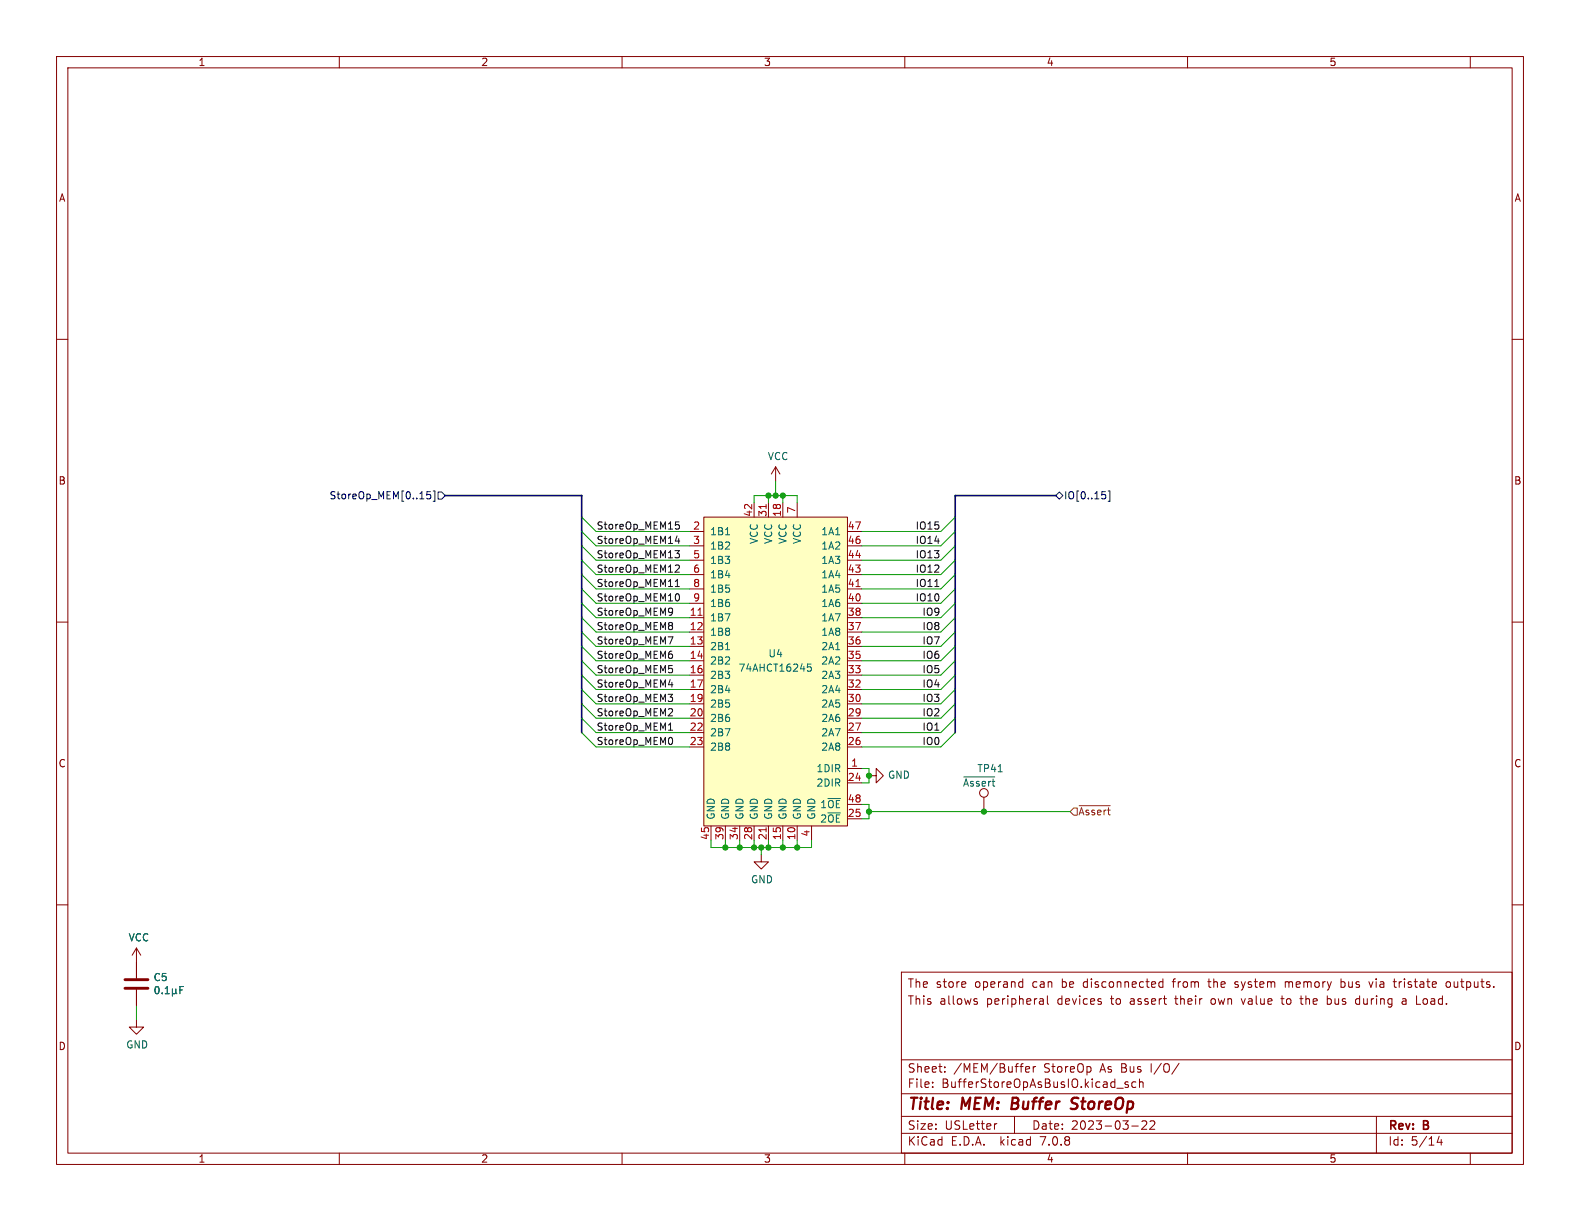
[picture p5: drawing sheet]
<svg xmlns="http://www.w3.org/2000/svg" width="279mm" height="216mm" viewBox="0 0 279 216" stroke-linecap="round" stroke-linejoin="round" font-family="sans-serif">
<defs><g id="words">
<g font-size="2.8" fill="#840000">
<text x="160.4" y="196.8">Title:</text>
<text x="170.1" y="196.8">MEM:</text>
<text x="179.7" y="196.8">Buffer</text>
<text x="191.1" y="196.8">StoreOp</text>
</g>
<g font-size="2.1" fill="#840000">
<text x="160.4" y="177.9">This</text>
<text x="160.4" y="174.9">The</text>
<text x="165.5" y="174.9">store</text>
<text x="166.1" y="177.9">allows</text>
<text x="172.4" y="174.9">operand</text>
<text x="174.5" y="177.9">peripheral</text>
<text x="182.7" y="174.9">can</text>
<text x="187.2" y="177.9">devices</text>
<text x="188" y="174.9">be</text>
<text x="192" y="174.9">disconnected</text>
<text x="196.7" y="177.9">to</text>
<text x="200.3" y="177.9">assert</text>
<text x="208" y="174.9">from</text>
<text x="208.4" y="177.9">their</text>
<text x="214.4" y="174.9">the</text>
<text x="214.9" y="177.9">own</text>
<text x="219.2" y="174.9">system</text>
<text x="220.4" y="177.9">value</text>
<text x="227.7" y="177.9">to</text>
<text x="228.2" y="174.9">memory</text>
<text x="231.2" y="177.9">the</text>
<text x="236" y="177.9">bus</text>
<text x="238.3" y="174.9">bus</text>
<text x="241.2" y="177.9">during</text>
<text x="243.5" y="174.9">via</text>
<text x="248" y="174.9">tristate</text>
<text x="249.6" y="177.9">a</text>
<text x="252.2" y="177.9">Load.</text>
<text x="257.4" y="174.9">outputs.</text>
<text x="160.4" y="189.9">Sheet:</text>
<text x="168.6" y="189.9">/MEM/Buffer</text>
<text x="184.6" y="189.9">StoreOp</text>
<text x="194.7" y="189.9">As Bus</text>
<text x="203.9" y="189.9">I/O/</text>
<text x="160.4" y="192.6">File:</text>
<text x="166.5" y="192.6">BufferStoreOpAsBusIO.kicad_sch</text>
<text x="160.4" y="202.8">KiCad</text>
<text x="160.4" y="200">Size:</text>
<text x="167.1" y="200">USLetter</text>
<text x="168.1" y="202.8">E.D.A.</text>
<text x="177" y="202.8">kicad</text>
<text x="182.4" y="200">Date:</text>
<text x="184.2" y="202.8">7.0.8</text>
<text x="189.4" y="200">2023-03-22</text>
<text x="245.4" y="200.2">Rev:</text>
<text x="245.4" y="202.8">Id:</text>
<text x="249.5" y="202.8">5/14</text>
<text x="251.8" y="200.2">B</text>
</g>
<g font-size="1.8" fill="#840000">
<text x="35" y="11.9">1</text>
<text x="85" y="11.9">2</text>
<text x="135" y="11.9">3</text>
<text x="185" y="11.9">4</text>
<text x="235" y="11.9">5</text>
<text x="10.3" y="35.9">A</text>
<text x="267.7" y="35.9">A</text>
<text x="10.3" y="85.9">B</text>
<text x="267.7" y="85.9">B</text>
<text x="10.3" y="135.9">C</text>
<text x="267.7" y="135.9">C</text>
<text x="10.3" y="185.9">D</text>
<text x="267.7" y="185.9">D</text>
<text x="35" y="205.8">1</text>
<text x="85" y="205.8">2</text>
<text x="135" y="205.8">3</text>
<text x="185" y="205.8">4</text>
<text x="235" y="205.8">5</text>
</g>
<g font-size="1.8" fill="#006464">
<text x="135.7" y="81.6">VCC</text>
<text x="125.5" y="94.8">1B1</text>
<text x="145.1" y="94.8">1A1</text>
<text x="125.5" y="97.4">1B2</text>
<text x="125.5" y="99.9">1B3</text>
<text x="134.2" y="96.3" transform="rotate(-90 134.2 96.3)">VCC</text>
<text x="136.8" y="96.3" transform="rotate(-90 136.8 96.3)">VCC</text>
<text x="139.3" y="96.3" transform="rotate(-90 139.3 96.3)">VCC</text>
<text x="141.8" y="96.3" transform="rotate(-90 141.8 96.3)">VCC</text>
<text x="145.1" y="99.9">1A3</text>
<text x="145.1" y="97.4">1A2</text>
<text x="125.5" y="102.5">1B4</text>
<text x="125.5" y="105">1B5</text>
<text x="125.5" y="107.5">1B6</text>
<text x="145.1" y="107.5">1A6</text>
<text x="145.1" y="105">1A5</text>
<text x="145.1" y="102.5">1A4</text>
<text x="125.5" y="110.1">1B7</text>
<text x="125.5" y="112.6">1B8</text>
<text x="145.1" y="112.6">1A8</text>
<text x="145.1" y="110.1">1A7</text>
<text x="125.5" y="115.2">2B1</text>
<text x="125.5" y="117.7">2B2</text>
<text x="130.5" y="119">74AHCT16245</text>
<text x="135.8" y="116.4">U4</text>
<text x="145.1" y="117.7">2A2</text>
<text x="145.1" y="115.2">2A1</text>
<text x="125.5" y="120.2">2B3</text>
<text x="125.5" y="122.8">2B4</text>
<text x="125.5" y="125.3">2B5</text>
<text x="145.1" y="125.3">2A5</text>
<text x="145.1" y="122.8">2A4</text>
<text x="145.1" y="120.2">2A3</text>
<text x="125.5" y="127.9">2B6</text>
<text x="125.5" y="130.4">2B7</text>
<text x="145.1" y="130.4">2A7</text>
<text x="145.1" y="127.9">2A6</text>
<text x="125.5" y="132.9">2B8</text>
<text x="144.3" y="136.8">1DIR</text>
<text x="145.1" y="132.9">2A8</text>
<text x="156.9" y="137.9">GND</text>
<text x="172.7" y="136.8">TP41</text>
<text x="144.3" y="139.3">2DIR</text>
<text x="145" y="143.1">1~{OE}</text>
<text x="170.2" y="139.3">~{Assert}</text>
<text x="126.6" y="145" transform="rotate(-90 126.6 145)">GND</text>
<text x="129.1" y="145" transform="rotate(-90 129.1 145)">GND</text>
<text x="131.7" y="145" transform="rotate(-90 131.7 145)">GND</text>
<text x="134.2" y="145" transform="rotate(-90 134.2 145)">GND</text>
<text x="136.8" y="145" transform="rotate(-90 136.8 145)">GND</text>
<text x="139.3" y="145" transform="rotate(-90 139.3 145)">GND</text>
<text x="141.8" y="145" transform="rotate(-90 141.8 145)">GND</text>
<text x="144.4" y="145" transform="rotate(-90 144.4 145)">GND</text>
<text x="145" y="145.6">2~{OE}</text>
<text x="132.7" y="156.4">GND</text>
<text x="22.6" y="166.6">VCC</text>
<text x="27.1" y="173.7">C5</text>
<text x="22.2" y="185.6">GND</text>
</g>
<g font-size="1.8" fill="#000084">
<text x="58.2" y="88.5">StoreOp_MEM[0..15]</text>
<text x="188.1" y="88.5">IO[0..15]</text>
</g>
<g font-size="1.8" fill="#0f0f0f">
<text x="105.4" y="93.7">StoreOp_MEM15</text>
<text x="161.8" y="93.7">IO15</text>
<text x="105.4" y="96.3">StoreOp_MEM14</text>
<text x="105.4" y="101.3">StoreOp_MEM12</text>
<text x="105.4" y="98.8">StoreOp_MEM13</text>
<text x="161.8" y="101.3">IO12</text>
<text x="161.8" y="98.8">IO13</text>
<text x="161.8" y="96.3">IO14</text>
<text x="105.4" y="103.9">StoreOp_MEM11</text>
<text x="105.4" y="106.4">StoreOp_MEM10</text>
<text x="161.8" y="103.9">IO11</text>
<text x="161.8" y="106.4">IO10</text>
<text x="105.4" y="109">StoreOp_MEM9</text>
<text x="105.4" y="111.5">StoreOp_MEM8</text>
<text x="163" y="111.5">IO8</text>
<text x="163" y="109">IO9</text>
<text x="105.4" y="114">StoreOp_MEM7</text>
<text x="105.4" y="116.6">StoreOp_MEM6</text>
<text x="105.4" y="119.1">StoreOp_MEM5</text>
<text x="163" y="116.6">IO6</text>
<text x="163" y="114">IO7</text>
<text x="163" y="119.1">IO5</text>
<text x="105.4" y="121.7">StoreOp_MEM4</text>
<text x="105.4" y="124.2">StoreOp_MEM3</text>
<text x="163" y="124.2">IO3</text>
<text x="163" y="121.7">IO4</text>
<text x="105.4" y="131.8">StoreOp_MEM0</text>
<text x="105.4" y="126.7">StoreOp_MEM2</text>
<text x="105.4" y="129.3">StoreOp_MEM1</text>
<text x="163" y="131.8">IO0</text>
<text x="163" y="126.7">IO2</text>
<text x="163" y="129.3">IO1</text>
</g>
<g font-size="1.8" fill="#a90000">
<text x="122.5" y="93.7">2</text>
<text x="133.1" y="91.5" transform="rotate(-90 133.1 91.5)">42</text>
<text x="135.6" y="91.5" transform="rotate(-90 135.6 91.5)">31</text>
<text x="138.2" y="91.5" transform="rotate(-90 138.2 91.5)">18</text>
<text x="140.7" y="90.9" transform="rotate(-90 140.7 90.9)">7</text>
<text x="149.8" y="93.7">47</text>
<text x="122.5" y="96.3">3</text>
<text x="122.5" y="98.8">5</text>
<text x="122.5" y="101.3">6</text>
<text x="149.8" y="101.3">43</text>
<text x="149.8" y="98.8">44</text>
<text x="149.8" y="96.3">46</text>
<text x="122.5" y="103.9">8</text>
<text x="122.5" y="106.4">9</text>
<text x="149.8" y="106.4">40</text>
<text x="149.8" y="103.9">41</text>
<text x="121.9" y="109">11</text>
<text x="121.9" y="111.5">12</text>
<text x="149.8" y="111.5">37</text>
<text x="149.8" y="109">38</text>
<text x="121.9" y="114">13</text>
<text x="121.9" y="116.6">14</text>
<text x="121.9" y="119.1">16</text>
<text x="149.8" y="119.1">33</text>
<text x="149.8" y="116.6">35</text>
<text x="149.8" y="114">36</text>
<text x="121.9" y="121.7">17</text>
<text x="121.9" y="124.2">19</text>
<text x="149.8" y="124.2">30</text>
<text x="149.8" y="121.7">32</text>
<text x="121.9" y="126.7">20</text>
<text x="121.9" y="129.3">22</text>
<text x="121.9" y="131.8">23</text>
<text x="149.8" y="131.8">26</text>
<text x="149.8" y="129.3">27</text>
<text x="149.8" y="126.7">29</text>
<text x="150.4" y="135.6">1</text>
<text x="149.8" y="138.2">24</text>
<text x="149.8" y="142">48</text>
<text x="125.5" y="148.6" transform="rotate(-90 125.5 148.6)">45</text>
<text x="128" y="148.6" transform="rotate(-90 128 148.6)">39</text>
<text x="130.6" y="148.6" transform="rotate(-90 130.6 148.6)">34</text>
<text x="133.1" y="148.6" transform="rotate(-90 133.1 148.6)">28</text>
<text x="135.6" y="148.6" transform="rotate(-90 135.6 148.6)">21</text>
<text x="138.2" y="148.6" transform="rotate(-90 138.2 148.6)">15</text>
<text x="140.7" y="148.6" transform="rotate(-90 140.7 148.6)">10</text>
<text x="143.3" y="148" transform="rotate(-90 143.3 148)">4</text>
<text x="149.8" y="144.5">25</text>
</g>
<text font-size="1.8" fill="#725600" x="190.6" y="144.4">~{Assert}</text>
</g></defs>
<g fill="none" stroke="#840000" stroke-width=".18">
<path d="M10 10h259.4v195.9h-259.4zM12 12h255.4v191.9h-255.4zM60 10v2M110 10v2M160 10v2M210 10v2M260 10v2M10 60h2M267.4 60h2M121.9 94h2.6M121.9 96.5h2.6M121.9 99.1h2.6"/>
<path d="M124.5 91.4h25.4v54.7h-25.4zM133.3 88.9v2.5M135.9 88.9v2.5M137.2 82.6l-.8 1.2M137.2 82.6v2.5M137.2 82.6l.7 1.2M138.4 88.9v2.5M141 88.9v2.5M149.9 94h2.5M149.9 96.5h2.5M149.9 99.1h2.5M10 110h2"/>
<path d="M121.9 109.2h2.6M121.9 111.8h2.6M121.9 114.3h2.6M121.9 116.8h2.6M121.9 119.4h2.6M121.9 106.7h2.6M121.9 104.1h2.6M121.9 101.6h2.6M149.9 109.2h2.5M149.9 111.8h2.5M149.9 114.3h2.5M149.9 116.8h2.5"/>
<path d="M149.9 119.4h2.5M149.9 106.7h2.5M149.9 104.1h2.5M149.9 101.6h2.5M267.4 110h2M121.9 121.9h2.6M121.9 124.5h2.6M121.9 127h2.6M121.9 129.5h2.6M121.9 132.1h2.6M149.9 135.9h2.5M149.9 121.9h2.5"/>
<path d="M149.9 124.5h2.5M149.9 127h2.5M149.9 129.5h2.5M149.9 132.1h2.5M149.9 138.4h2.5M153.7 137.2h1.2v-1.3l1.3 1.3-1.3 1.2v-1.2M10 160h2M125.7 146.1v2.5M128.3 146.1v2.5M130.8 146.1v2.5M133.3 146.1v2.5M134.6 151.1v1.3h1.3l-1.3 1.3-1.3-1.3h1.3"/>
<path d="M135.9 146.1v2.5M138.4 146.1v2.5M141 146.1v2.5M143.5 146.1v2.5M149.9 144.8h2.5M149.9 142.2h2.5M174 141v2.5M267.4 160h2M24.1 167.6v5.4M24.1 175v2.8M24.1 167.6l-.7 1.3M24.1 167.6l.8 1.3"/>
<path d="M159.4 171.9h108v32h-108zM170.7 173.7l.1 .2-.7 .2M172.4 177.1l.4 .1 .1 .2-.3 .2h-.2M172.4 176.6l.4 .1M180.4 173.6l.5 .1M180.9 173.1v1.5M180.9 174.5l-.5 .1M184.3 176.6l.2 .2v.8M184.5 177.5l-.1 .1M184.5 176.9l-.1 .1M185.2 176.1v1.3l.2 .2M205.6 173.7l-.4-.1-.3 .3v.4l.2 .2h.5"/>
<path d="M205.6 173.1v1.5M213.6 173.6h.5M214.2 176.7v.7M218.4 174.5l.4 .1M218.6 173.6l-.2 .2 .2 .3M219.5 176.6l.4 1M226.5 176.6h.6M226.7 176.1v1.3l.4 .2M227.3 173.6v1M227.7 173.6l-.4 .1M229.9 176.6h.5M230.1 177.4l.3 .2"/>
<path d="M234.7 176.7l.4-.1 .3 .3M235.4 177.3l-.3 .3-.4-.1M237.1 174.5h.6M237.1 173.7h.6M237.1 173.1v1.5M240 176.6l.4 .1M240.4 177.5l-.4 .1M240.4 176.1v1.5M242.1 173.6l.3 1 .4-1M246.4 173.6h.5M246.8 174.6h.1M248 176.7h.6v.9"/>
<path d="M248.6 176.9l-.5 .1a.29 .29 0 0 0-.2 .3 .29 .29 0 0 0 .2 .3l.5-.1M251.7 176.7v.7M255.9 173.7l.3-.1 .3 .3v.4l-.3 .3-.3-.1-.2-.2v-.4zM24.1 180.3v1.3h1.3l-1.3 1.3-1.2-1.3h1.2M159.4 197.4h108M159.4 193.4h108M159.4 187.4h108M164.9 192.1v.2M164.9 191.4v.1M167.1 189.4v.2M167.1 188.7v.1M176.3 198.7l-.3 .1"/>
<path d="M179.4 197.4v3M181.4 189.1l.7-.2-.1-.2-.4-.1-.2 .2v.7h.6M182.7 188.6v1M183.1 188.6l-.2 .1-.2 .2M197.5 192.4h1.1M199.5 191.4l-.4-.1-.2 .2 .1 .2 .5 .2v.3h-.6M200.1 199.1h1.2M200.9 191.4l-.5-.1-.3 .3v.4l.2 .2h.6M201.5 191.4l.2-.1 .4 .1v.9M201.5 190.8v1.5M202.7 198.3v.5l-.8 .9h.9M203.4 198.3l.5-.1 .2 .1 .1 .3-.9 1.1h.9"/>
<path d="M208.5 188l-1.3 1.9M243.4 197.4v6.5M60 203.9v2M110 203.9v2M159.4 200.4h108M160 203.9v2M210 203.9v2M254.5 200.9l-.4 1.1h1M254.9 201.5v1M260 203.9v2"/>
<circle cx="174" cy="140.2" r=".76"/>
</g>
<path d="M179.1 194.1l-.3 2h.8M190.4 195.9a.85 .85 0 0 1-1.1 .1M190.4 194.1l-.7 .1a.46 .46 0 0 0-.2 .5 .46 .46 0 0 0 .3 .4l.6 .1" fill="none" stroke="#840000" stroke-width=".4"/>
<path d="M124.5 91.4h25.4v54.7h-25.4z" fill="#ffffc2" stroke="#ffffc2" stroke-width=".18"/>
<path d="M135.5 89.2v.7M123.4 108.8h.8M151.4 103.7h.7M135.5 146.4v.7" fill="none" stroke="#a90000" stroke-width=".18"/>
<g fill="none" stroke="#006464" stroke-width=".18">
<path d="M128.3 94.6h.7M128.3 114.9h.7M143.4 117.4h-.6v.6l.1-.1 .5 .1 .1 .1-.1 .5-.2 .1-.4-.1M170.4 137.4h5.5M176.5 136.5h.7M27.5 174.6l.2-.2a.68 .68 0 0 1 .4 .7 .68 .68 0 0 1-.4 .6l-.2-.1-.1-.4zM28.7 175.6v.1M29.2 175.7h.7M29.2 174.8l.4-.4v1.3M30.5 175.5l.2 .2h.2l.2-.2M30.5 174.9v1.2M31.1 175.5l.2 .2"/>
<path d="M31.1 174.9v.6M31.8 175h.4M32.4 174.4h-.6v1.3"/>
</g>
<path d="M22.1 174.8h4.1M22.1 173.2h4.1" fill="none" stroke="#840000" stroke-width=".51"/>
<path d="M76.1 86.9h-.6v.6l.1-.1 .5 .1 .1 .2-.1 .4-.2 .1-.4-.1M76.6 86.8h.3v1.8h-.3M77.5 87h.6l.6 .6-.6 .7h-.6zM186.7 87.6l.6-.6 .7 .6-.7 .7zM194.9 86.9h.6M195.3 87.4l.2 .3v.3l-.2 .2M196 86.8h.3v1.8h-.3" fill="none" stroke="#000084" stroke-width=".18"/>
<path d="M189.9 142.9h.6v1.2h-.6l-.7-.6zM190.8 142.5h5.5" fill="none" stroke="#725600" stroke-width=".18"/>
<g fill="none" stroke="#0f0f0f" stroke-width=".18">
<path d="M119.4 97.4h.7l-.4 .4 .4 .2v.4l-.2 .2h-.4M119.5 92.3h.6M119.6 92.8h.3l.2 .2-.1 .5-.4 .1M119.6 99.9l.4 .1 .1 .3-.7 .9h.7M119.7 94.8l-.3 .9h.8M120 95.2v.9M118.1 112.6h.9l-.5 1.3M118.3 117.7h.6M118.4 118.2h.3l.2 .2v.4l-.5 .2M118.5 115.6h.2l.2 .3v.4l-.4 .1M118.5 107.5l.4 .1a.84 .84 0 0 1-.3 1.2M118.5 110.1h.2l.2 .2-.2 .3"/>
<path d="M118.5 110.6h.2M118.6 115.1h.2M118.7 110.6l.2 .1v.4l-.2 .2h-.2M118.9 108.1l-.2 .2h-.2M119.4 103.7h.7M119.4 102.8l.4-.4v1.3M119.6 105h.1a.68 .68 0 0 1 .5 .6 .68 .68 0 0 1-.5 .7l-.1-.1M165.3 103.7h.7M118.1 122.8h.8l-.4 .4 .4 .2v.4l-.2 .2h-.4M118.2 121.1h.8M118.2 129.1h.7M118.3 128.1l.3-.3v1.3"/>
<path d="M118.4 125.3l.4 .1 .1 .3-.8 .9h.8M118.6 130.4a.79 .79 0 0 1 0 1.3M118.8 120.6v.9"/>
</g>
<path d="M78.7 87.6h24.2v41.9M186.7 87.6h-17.8v41.9" fill="none" stroke="#000084" stroke-width=".3"/>
<g fill="none" stroke="#009600" stroke-width=".18">
<path d="M102.9 91.4l2.5 2.6h16.5M102.9 94l2.5 2.5h16.5M102.9 96.5l2.5 2.6h16.5M102.9 99.1l2.5 2.5h16.5M133.3 88.9v-1.3h7.7v1.3M135.9 87.6v1.3M137.2 85.1v2.5M138.4 87.6v1.3M168.9 91.4l-2.5 2.6h-14M168.9 94l-2.5 2.5h-14M168.9 96.5l-2.5 2.6h-14M168.9 99.1l-2.5 2.5h-14"/>
<path d="M102.9 109.2l2.5 2.6h16.5M102.9 116.8l2.5 2.6h16.5M102.9 114.3l2.5 2.5h16.5M102.9 111.8l2.5 2.5h16.5M102.9 104.1l2.5 2.6h16.5M102.9 101.6l2.5 2.5h16.5M102.9 106.7l2.5 2.5h16.5M102.9 119.4l2.5 2.5h16.5M168.9 109.2l-2.5 2.6h-14M168.9 116.8l-2.5 2.6h-14M168.9 114.3l-2.5 2.5h-14M168.9 111.8l-2.5 2.5h-14"/>
<path d="M168.9 104.1l-2.5 2.6h-14M168.9 101.6l-2.5 2.5h-14M168.9 106.7l-2.5 2.5h-14M168.9 119.4l-2.5 2.5h-14M102.9 124.5l2.5 2.5h16.5M102.9 127l2.5 2.5h16.5M102.9 129.5l2.5 2.6h16.5M102.9 121.9l2.5 2.6h16.5M152.4 135.9h1.3v2.5h-1.3M168.9 124.5l-2.5 2.5h-14M168.9 127l-2.5 2.5h-14M168.9 129.5l-2.5 2.6h-14"/>
<path d="M168.9 121.9l-2.5 2.6h-14M125.7 148.6v1.3h17.8v-1.3M128.3 148.6v1.3M130.8 148.6v1.3M133.3 148.6v1.3M134.6 149.9v1.2M135.9 148.6v1.3M138.4 148.6v1.3M141 148.6v1.3M152.4 142.2h1.3v2.6h-1.3M153.7 143.5h35.5M24.1 177.8v2.5"/>
</g>
<g fill="#009600" stroke="#009600" stroke-width=".18">
<circle cx="174" cy="143.5" r=".46"/>
<circle cx="134.6" cy="149.9" r=".46"/>
<circle cx="135.9" cy="149.9" r=".46"/>
<circle cx="133.3" cy="149.9" r=".46"/>
<circle cx="130.8" cy="149.9" r=".46"/>
<circle cx="128.3" cy="149.9" r=".46"/>
<circle cx="137.2" cy="87.6" r=".46"/>
<circle cx="138.4" cy="87.6" r=".46"/>
<circle cx="135.9" cy="87.6" r=".46"/>
<circle cx="153.7" cy="143.5" r=".46"/>
<circle cx="141" cy="149.9" r=".46"/>
<circle cx="138.4" cy="149.9" r=".46"/>
<circle cx="153.7" cy="137.2" r=".46"/>
</g>
<use href="#words"/>
</svg>
